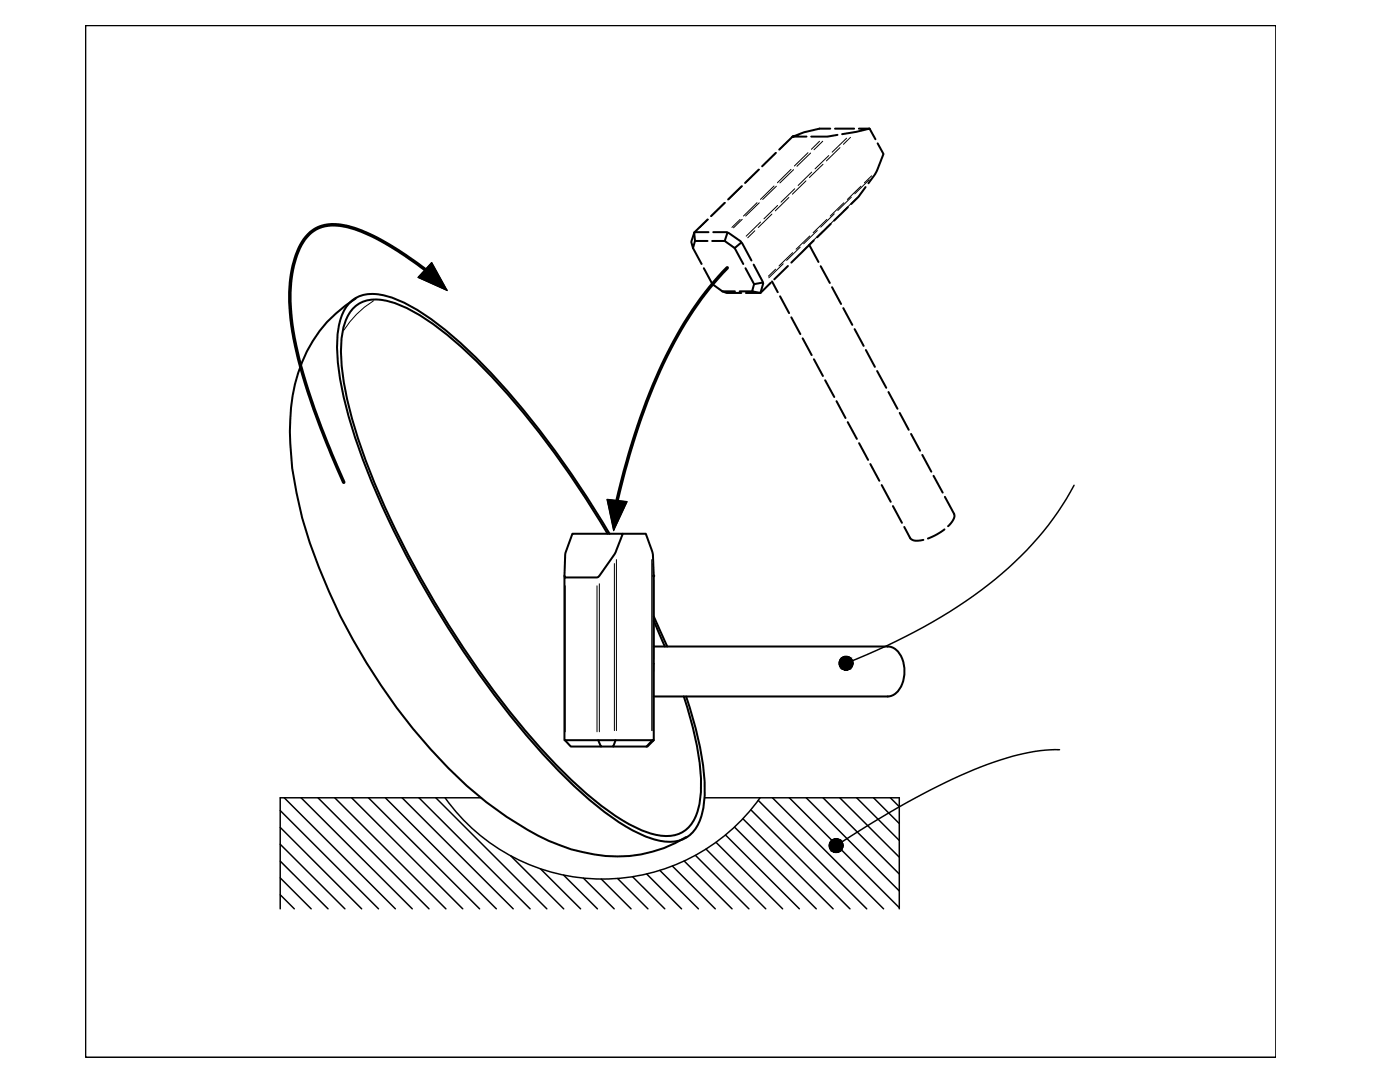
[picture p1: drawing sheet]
<svg xmlns="http://www.w3.org/2000/svg" width="279mm" height="216mm" viewBox="0 0 279 216" stroke-linecap="round" stroke-linejoin="round" font-family="sans-serif">
<!-- layer: PDF2_Visible Narrow (ISO) -->
<path d="M74.5 60a18.7 18.7 0 0 0-5.9 5.9M112.8 116.9v29.1M119.1 116.9v29.1M119.6 116.5v29.5M122.6 112.5v33.3M123 111.7v34.1M130.1 111.7v34.1M130.3 112.5v33.3M130.5 115.8v15.7M130.5 132.5v1.4" fill="none" stroke="#000" stroke-width=".2"/>
<!-- layer: PDF2_Visible (ISO) -->
<path d="M71 59.6a27.7 27.7 0 0 0-12.9 21.7 62.1 62.1 0 0 0 2.2 22 119.2 119.2 0 0 0 32.9 53.5 59.6 59.6 0 0 0 20.8 12.7 28.6 28.6 0 0 0 18.5-.3l2.3-1 2.1-1.2M112.6 114.9v32.8h17.9l-1.3 1.3h-.2M114.2 106.5h10.1l-1.4 3.7-3.5 4.9-6.6 .1-.2-.3 .2-4.3zM121.3 106.5a166.8 166.8 0 0 0-28.7-36.7 42.3 42.3 0 0 0-14.2-9.4 7.7 7.7 0 0 0-7.4 .7 10.3 10.3 0 0 0-2.9 7.6 55.7 55.7 0 0 0 3.4 19 184.6 184.6 0 0 0 24.5 46.7 135.3 135.3 0 0 0 22.5 25.2 36 36 0 0 0 11.2 6.7 8.4 8.4 0 0 0 6.6-.3 7.5 7.5 0 0 0 3.3-5.5 33.3 33.3 0 0 0-.7-12.8l-1.5-5.7-.9-3M121.7 106.5a178.3 178.3 0 0 0-27.3-35.7 52.8 52.8 0 0 0-15-10.9 9.9 9.9 0 0 0-8.1-.6 7.8 7.8 0 0 0-3.8 6.2 42.2 42.2 0 0 0 1.9 16.9 164.2 164.2 0 0 0 18.6 40.6 171.2 171.2 0 0 0 27 34.3 51.2 51.2 0 0 0 13.6 9.5 11.3 11.3 0 0 0 7.1 .9 6.9 6.9 0 0 0 4.5-5.5 29.8 29.8 0 0 0-.3-12 83.2 83.2 0 0 0-3-11.2M124.3 106.5h4.6l1.4 4.1 .2 4.3v32.8M130.5 123.9l2.2 5.1M130.5 123l2.7 6M130.5 129h46.7a3.6 3.6 0 0 1 3.1 3.1 6.2 6.2 0 0 1-1.7 6.4l-.9 .4-.5 .1h-46.7M112.7 147.7l1.2 1.3h6M119.4 147.7l.5 1.3h2.5l.5-1.3M130.2 147.7l-1.2 1.3h-6.6" fill="none" stroke="#000" stroke-width=".4"/>
<circle cx="130.5" cy="114.9" r=".19" fill="#000" stroke="#000" stroke-width=".2"/>
<!-- layer: PDF2_Visible Narrow (ISO) -->
<circle cx="130.5" cy="132.4" r=".08" fill="#000" stroke="#000" stroke-width=".2"/>
<!-- layer: dashed -->
<g fill="none" stroke="#000" stroke-width=".2">
<path d="M148.1 37.1l-2.7 2.7M151.5 33.8l-2.7 2.7M154.5 37.1l-2.7 2.7M154.9 30.5l-2.7 2.6M154.9 37.2l-2.7 2.6M157.2 28.2l-1.6 1.6M157.4 39.4l-2.7 2.7M157.9 33.8l-2.7 2.7M158.4 33.9l-2.8 2.6M158.6 37.7l-2.7 2.6M160.8 36.1l-2.7 2.6M161.2 30.5l-2.7 2.6"/>
<path d="M161.8 30.5l-2.8 2.7M162 34.3l-2.7 2.7M163.6 28.2l-1.7 1.6M164.2 28.2l-1.7 1.7M164.3 32.8l-2.8 2.6M165.4 31l-2.7 2.7M167.6 29.5l-2.7 2.6M169 27.6l-2.9 2.8M169.7 27.4l-1.4 1.4M169.9 39.3l-2.7 2.7M171 39.5l-2.7 2.7M171.8 37.2l-2.7 2.6"/>
<path d="M173.5 35.9l-2.9 2.8M173.9 35.1l-1.4 1.4M141.4 43.8l-1.7 1.6M144.8 40.4l-2.8 2.7M147.7 43.8l-1.6 1.6M148.1 43.8l-1.7 1.7M150.6 46.1l-1.4 1.3M151.1 40.4l-2.7 2.7M151.5 40.5l-2.7 2.6M151.8 44.3l-2.9 2.8M154.1 42.7l-2.8 2.7M154.8 53.7l-1.4 1.4"/>
<path d="M155.2 41l-2.7 2.7M156.3 52.6l-2.9 2.8M158.2 50.4l-2.7 2.7M159.7 49.3l-2.7 2.7M161 49.3l-.9 1M161 49.3v.1M161.6 47.1l-2.7 2.6M163.1 46l-2.7 2.7M164.2 46.1l-2.7 2.7M165 43.8l-2.7 2.6M166.5 42.7l-2.7 2.6M167.6 42.8l-2.7 2.7"/>
<path d="M168.4 40.5l-2.7 2.6"/>
</g>
<g fill="none" stroke="#000" stroke-width=".4">
<path d="M148 37.2l-2.7 2.6M151.4 33.8l-2.7 2.7M154.8 30.5l-2.7 2.7M158.2 27.3l-2.7 2.6M158.3 27.3h.1M165.7 25.7h-2.1a19.4 19.4 0 0 0-5.3 1.6h2.7M166.6 25.7h3.9M167.1 26.9a18 18 0 0 1-5.2 .4M171.4 25.7h2.1l-2.6 .6-2.8 .5M172.7 37.3l-1.4 2-1.4 1.4M173.5 25.7l1.2 2.1M175.2 28.6l1.1 2.1a14.2 14.2 0 0 1-3 5.9"/>
<path d="M138.3 49.5l1.7 3.2M140.5 53.5l1.7 3.2 2 1.4 .8 .4h2.9M141.2 43.8l-2.7 2.6 .2 1.7h2.5M141.4 46.3l-2.9 .1a3 3 0 0 0-.2 3.1l.4-1.4M142.1 48.1h2.5M142.3 46.3h2.7l2.8 1.8 2.2 3.9M144.2 58.1h2.5M144.6 40.5l-2.7 2.6M145.2 46.4l-.6 1.7 2 1.4 1.4-1.1M146.6 49.5l1.7 3.2M147.6 58.1h2.5M148.8 53.5l1.7 3.2 1.7-.3"/>
<path d="M150.4 52.8l1.9 3.8-.5 1.9-1.7-.4 .4-1.4M153.8 56.4l-2 2.1h-2.9M154.1 56.1l1.1 2.2M155.7 59.1l1.8 3.4M157.2 53.1l-2.7 2.6M161.5 48.9l1.8 3.4M162.4 48l-4.5 4.4M163.8 53.1l1.8 3.4M165.8 44.7l-2.7 2.6M166.1 57.3l1.8 3.4M169.2 41.4l-2.7 2.6M157.9 63.3l1.8 3.4"/>
<path d="M160.2 67.5l1.8 3.4M162.4 71.7l1.8 3.3M164.7 75.9l1.8 3.3M168.3 61.5l1.8 3.3M170.6 65.7l1.8 3.3M172.8 69.8l1.8 3.4M175 74l1.9 3.4M177.3 78.2l1.8 3.4M166.9 80l1.8 3.4M169.2 84.2l1.8 3.4M171.5 88.4l1.7 3.4M173.7 92.6l1.8 3.3"/>
<path d="M176 96.8l1.8 3.3M179.6 82.4l1.8 3.4M181.8 86.6l1.8 3.3M184.1 90.8l1.8 3.3M186.3 94.9l1.8 3.4M188.6 99.1l1.8 3.4a2.7 2.7 0 0 1-1.2 2.5M178.2 101l1.8 3.3M180.5 105.1l1.1 2.2a2.3 2.3 0 0 0 2.7 .4M188.5 105.6l-1.4 1-1.9 .9"/>
</g>
<!-- layer: 0 -->
<g fill="none" stroke="#000" stroke-width=".3">
<path d="M17.1 5.1h237.5v205.9h-237.5zM86.1 52.4l3.1 5.5-5.7-2.6zM121.2 99.7l3.9 .4-2.6 5.7zM56.7 159.2l22.2 22.1M60.1 159.2l22.2 22.1M63.5 159.2l22.1 22.1M66.8 159.2l22.2 22.1M70.2 159.2l22.2 22.1M73.5 159.2l22.2 22.1M76.9 159.2l22.2 22.1M80.2 159.2l22.2 22.1M83.6 159.2l22.2 22.1"/>
<path d="M87 159.2l22.1 22.1M88.8 159.2a38.6 38.6 0 0 0 62.9 0M96 159.2h-40.1v22.1M140.6 159.2h38.9v22.1M151.3 159.7l21.7 21.6M154.2 159.2l22.1 22.1M157.5 159.2l22 21.9M160.9 159.2l18.6 18.6M164.3 159.2l15.2 15.2M167.6 159.2l11.9 11.8M171 159.2l8.5 8.5M174.3 159.2l5.2 5.1"/>
<path d="M177.7 159.2l1.8 1.8M55.9 178.5l2.8 2.8M55.9 175.2l6.2 6.1M55.9 171.8l9.6 9.5M55.9 168.5l12.9 12.8M55.9 165.1l16.3 16.2M55.9 161.7l19.6 19.6M101.9 170.7l10.6 10.6M107.9 173.4l8 7.9M112.5 174.6l6.7 6.7M116.4 175.2l6.2 6.1M120 175.4l5.9 5.9"/>
<path d="M123.3 175.3l6 6M126.3 175l6.4 6.3M129.1 174.4l6.9 6.9M131.7 173.7l7.7 7.6M134.2 172.8l8.5 8.5M136.5 171.8l9.6 9.5M138.8 170.7l10.7 10.6M140.9 169.4l11.9 11.9M142.9 168.1l13.3 13.2M144.8 166.6l14.7 14.7M146.6 165.1l16.3 16.2M148.3 163.4l18 17.9"/>
<path d="M149.9 161.6l19.7 19.7"/>
<circle cx="168.8" cy="132.3" r="1.37"/>
<circle cx="166.9" cy="168.7" r="1.37"/>
</g>
<g fill="#000" stroke="#000" stroke-width=".2">
<path d="M86.1 52.4l3.1 5.5-5.7-2.6zM121.2 99.7l3.9 .4-2.6 5.7z"/>
<path d="M168.7 131h.5zM168.5 131h.7z"/>
<path d="M168.5 131l1 .1zM168.3 131.1h1.2z"/>
<path d="M168.5 133.7h.7zM168.5 133.7h.5z"/>
<path d="M168.3 131.1l1.4 .1-.2-.1zM168 131.2l.3-.1 1.4 .1z"/>
<path d="M168.3 133.6h1.2zM168.3 133.6l.9 .1z"/>
<path d="M168 131.2l1.9 .2-.2-.2zM168 131.2l1.9 .2h-2z"/>
<path d="M168 133.4l1.5 .2 .2-.2zM168 133.4l1.5 .2h-1.2z"/>
<path d="M167.9 131.4l2.1 .2-.1-.2zM167.9 131.4l2.1 .2h-2.3z"/>
<path d="M167.9 133.3l1.8 .1 .2-.1zM167.9 133.3l1.8 .1h-1.7z"/>
<path d="M167.7 131.6l2.4 .3-.1-.3zM167.7 131.6l2.4 .3h-2.5z"/>
<path d="M167.7 133.1l2.2 .2 .1-.2zM167.7 133.1l2.2 .2h-2z"/>
<path d="M167.6 131.9l2.6 .2-.1-.2zM167.6 131.9l2.6 .2h-2.7z"/>
<path d="M167.6 132.8l2.4 .3 .1-.3zM167.6 132.8l2.4 .3h-2.3z"/>
<path d="M167.5 132.1l2.7 .2v-.2zM167.5 132.1l2.7 .2h-2.7z"/>
<path d="M167.5 132.6l2.6 .2 .1-.2zM167.5 132.6l2.6 .2h-2.5z"/>
<path d="M167.5 132.3l2.7 .3v-.3zM167.5 132.3l2.7 .3h-2.7z"/>
<path d="M166.8 167.4h.4zM166.5 167.4h.7z"/>
<path d="M166.5 167.4l1 .1zM166.3 167.5h1.2z"/>
<path d="M166.5 170h.7zM166.5 170l.5 .1z"/>
<path d="M166.3 167.5l1.4 .1-.2-.1zM166.1 167.6l.2-.1 1.4 .1z"/>
<path d="M166.3 170h1.2zM166.3 170h.9z"/>
<path d="M166.1 167.6l1.8 .2-.2-.2zM165.9 167.8l.2-.2 1.8 .2z"/>
<path d="M166.1 169.8l1.4 .2 .2-.2zM166.1 169.8l1.4 .2h-1.2z"/>
<path d="M165.9 167.8l2.1 .2-.1-.2zM165.9 167.8l2.1 .2h-2.3z"/>
<path d="M165.9 169.7l1.8 .1 .2-.1zM165.9 169.7l1.8 .1h-1.6z"/>
<path d="M165.7 168l2.4 .2-.1-.2zM165.7 168l2.4 .2h-2.5z"/>
<path d="M165.7 169.5l2.2 .2 .1-.2zM165.7 169.5l2.2 .2h-2z"/>
<path d="M165.6 168.2l2.6 .3-.1-.3zM165.6 168.2l2.6 .3h-2.7z"/>
<path d="M165.6 169.2l2.4 .3 .1-.3zM165.6 169.2l2.4 .3h-2.3z"/>
<path d="M165.5 168.5l2.7 .2v-.2zM165.5 168.5l2.7 .2h-2.7z"/>
<path d="M165.5 169l2.6 .2 .1-.2zM165.5 169l2.6 .2h-2.5z"/>
<path d="M165.5 168.7l2.7 .3v-.3zM165.5 168.7l2.7 .3h-2.7z"/>
</g>
<!-- layer: Arrows -->
<path d="M84.9 53.8a52.1 52.1 0 0 0-14.4-8.3 9.9 9.9 0 0 0-7.5 .2 10.2 10.2 0 0 0-4.3 6.6 34.4 34.4 0 0 0 .2 16.4 150.5 150.5 0 0 0 9.7 27.5M145.1 53.4a74.5 74.5 0 0 0-15.4 25.1 150.7 150.7 0 0 0-6.6 21.4" fill="none" stroke="#000" stroke-width=".7"/>
<!-- layer: Arrows(objects) -->
<path d="M214.4 96.8a65.3 65.3 0 0 1-21.7 23.2 122.1 122.1 0 0 1-23.9 12.3M211.5 149.6a41.7 41.7 0 0 0-15.8 3.4 165.5 165.5 0 0 0-28.8 15.7" fill="none" stroke="#000" stroke-width=".3"/>
</svg>
